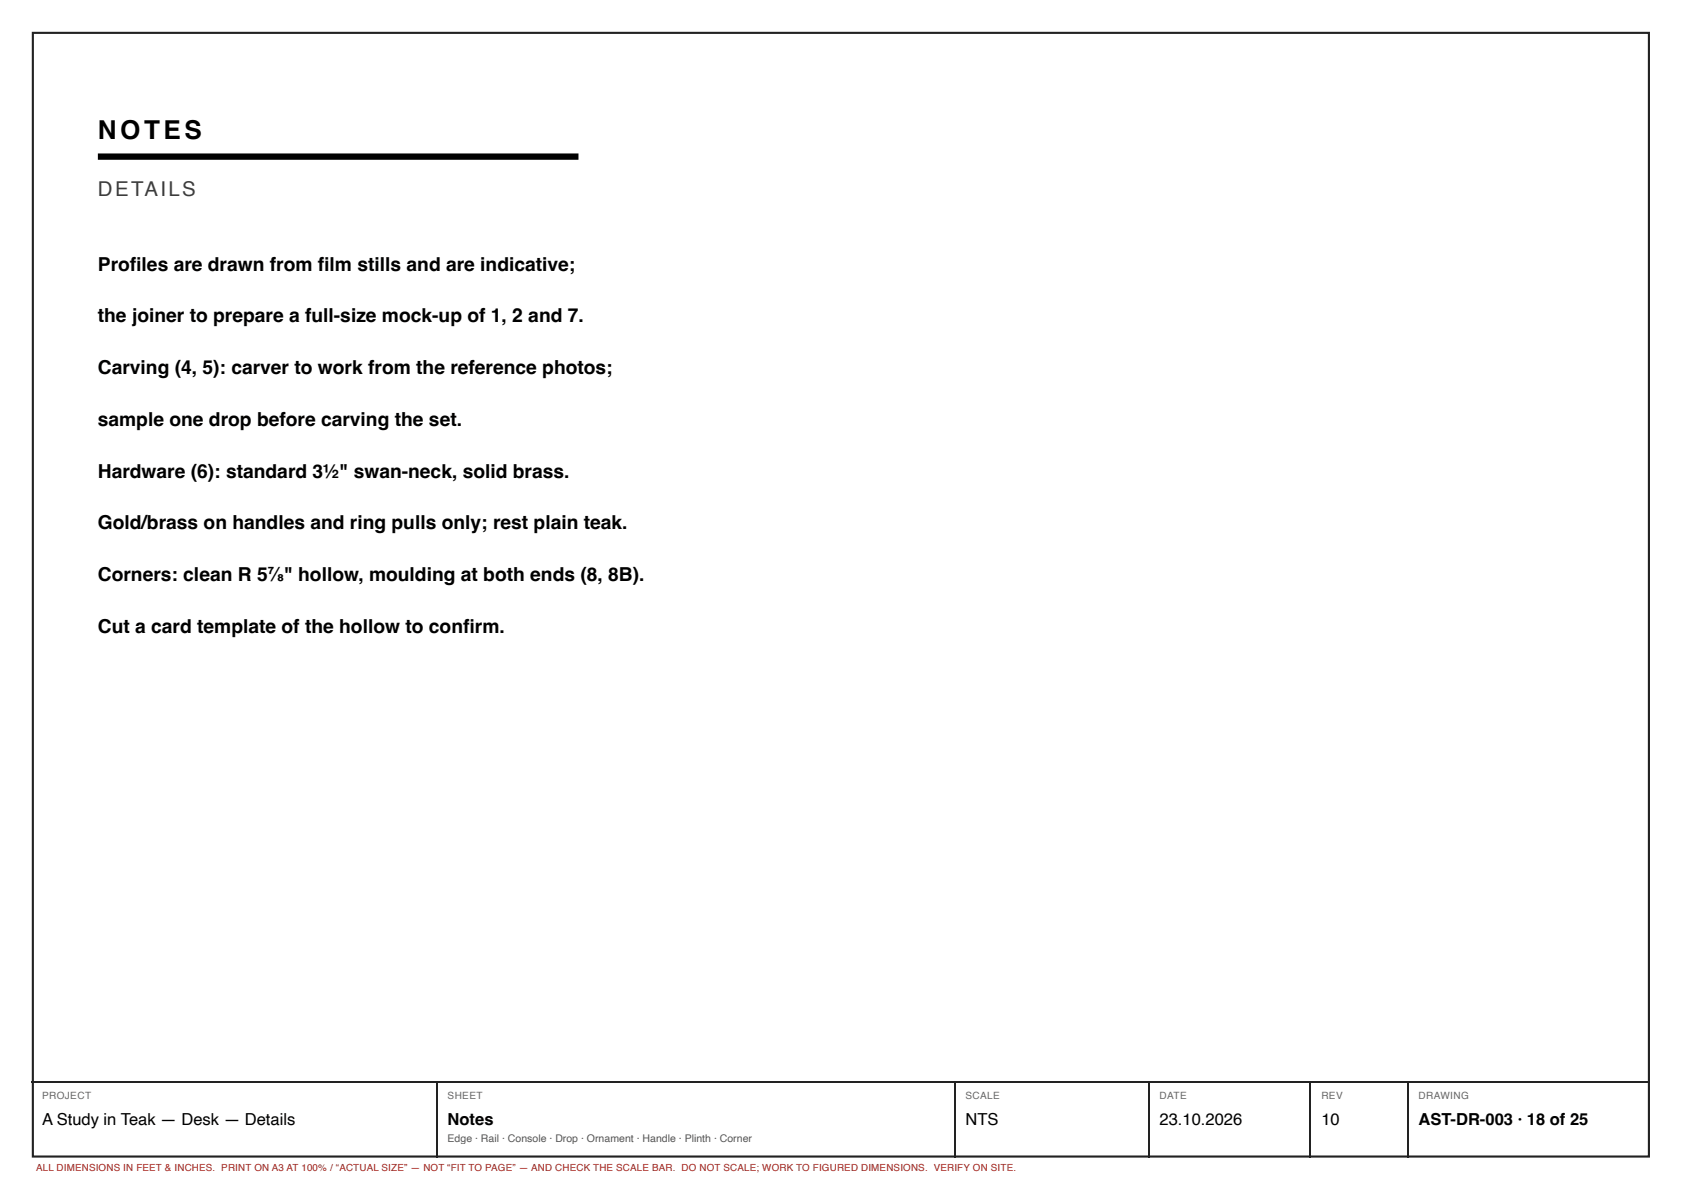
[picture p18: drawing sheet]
<svg xmlns="http://www.w3.org/2000/svg" width="420mm" height="297mm" viewBox="0 0 420 297" stroke-linecap="round" stroke-linejoin="round" font-family="sans-serif">
<defs><g id="words">
<text font-size="6.5" x="24.4" y="34.6">NOTES</text>
<text font-size="5.1" fill="#3d3d3d" x="24.4" y="49">DETAILS</text>
<g font-size="4.8">
<text x="24.4" y="67.6">Profi les are drawn from fi lm stills and are indicative;</text>
<text x="24.4" y="80.5">the joiner to prepare a full-size mock-up of 1, 2 and 7.</text>
<text x="24.4" y="93.4">Carving (4, 5): carver to work from the reference photos;</text>
<text x="24.4" y="106.3">sample one drop before carving the set.</text>
<text x="24.4" y="119.2">Hardware (6): standard 3½&quot; swan-neck, solid brass.</text>
<text x="24.4" y="132.1">Gold/brass on handles and ring pulls only; rest plain teak.</text>
<text x="24.4" y="145">Corners: clean R 5⅞&quot; hollow, moulding at both ends (8, 8B).</text>
<text x="24.4" y="157.9">Cut a card template of the hollow to confi rm.</text>
</g>
<g font-size="4.1">
<text x="10.5" y="280.7">A Study in Teak — Desk — Details</text>
<text x="111.8" y="280.7">Notes</text>
<text x="241" y="280.7">NTS</text>
<text x="289.5" y="280.7">23.10.2026</text>
<text x="329.9" y="280.7">10</text>
<text x="354.1" y="280.7">AST-DR-003 · 18 of 25</text>
</g>
<text font-size="2.6" fill="#555" x="111.8" y="285">Edge · Rail · Console · Drop · Ornament · Handle · Plinth · Corner</text>
<g font-size="2.5" fill="#666">
<text x="10.5" y="274.4">PROJECT</text>
<text x="111.8" y="274.4">SHEET</text>
<text x="241" y="274.4">SCALE</text>
<text x="289.5" y="274.4">DATE</text>
<text x="329.9" y="274.4">REV</text>
<text x="354.1" y="274.4">DRAWING</text>
</g>
<text font-size="2.4" fill="#a51d17" x="9" y="292.4">ALL DIMENSIONS IN FEET &amp; INCHES. PRINT ON A3 AT 100% / “ACTUAL SIZE” — NOT “FIT TO PAGE” — AND CHECK THE SCALE BAR. DO NOT SCALE; WORK TO FIGURED DIMENSIONS. VERIFY ON SITE.</text>
</g></defs>
<path d="M8.2 8.2h403.5v280.5h-403.5z" fill="none" stroke="#222" stroke-width=".53"/>
<path d="M24.4 39.1h120" fill="none" stroke="#000" stroke-width="1.6" stroke-linecap="butt"/>
<path d="M7.9 270h404.1M109.1 270.1v18.8M238.5 270.1v18.8M286.9 270.1v18.8M327.2 270.1v18.8M351.5 270.1v18.8" fill="none" stroke="#222" stroke-width=".26"/>
<use href="#words"/>
</svg>
